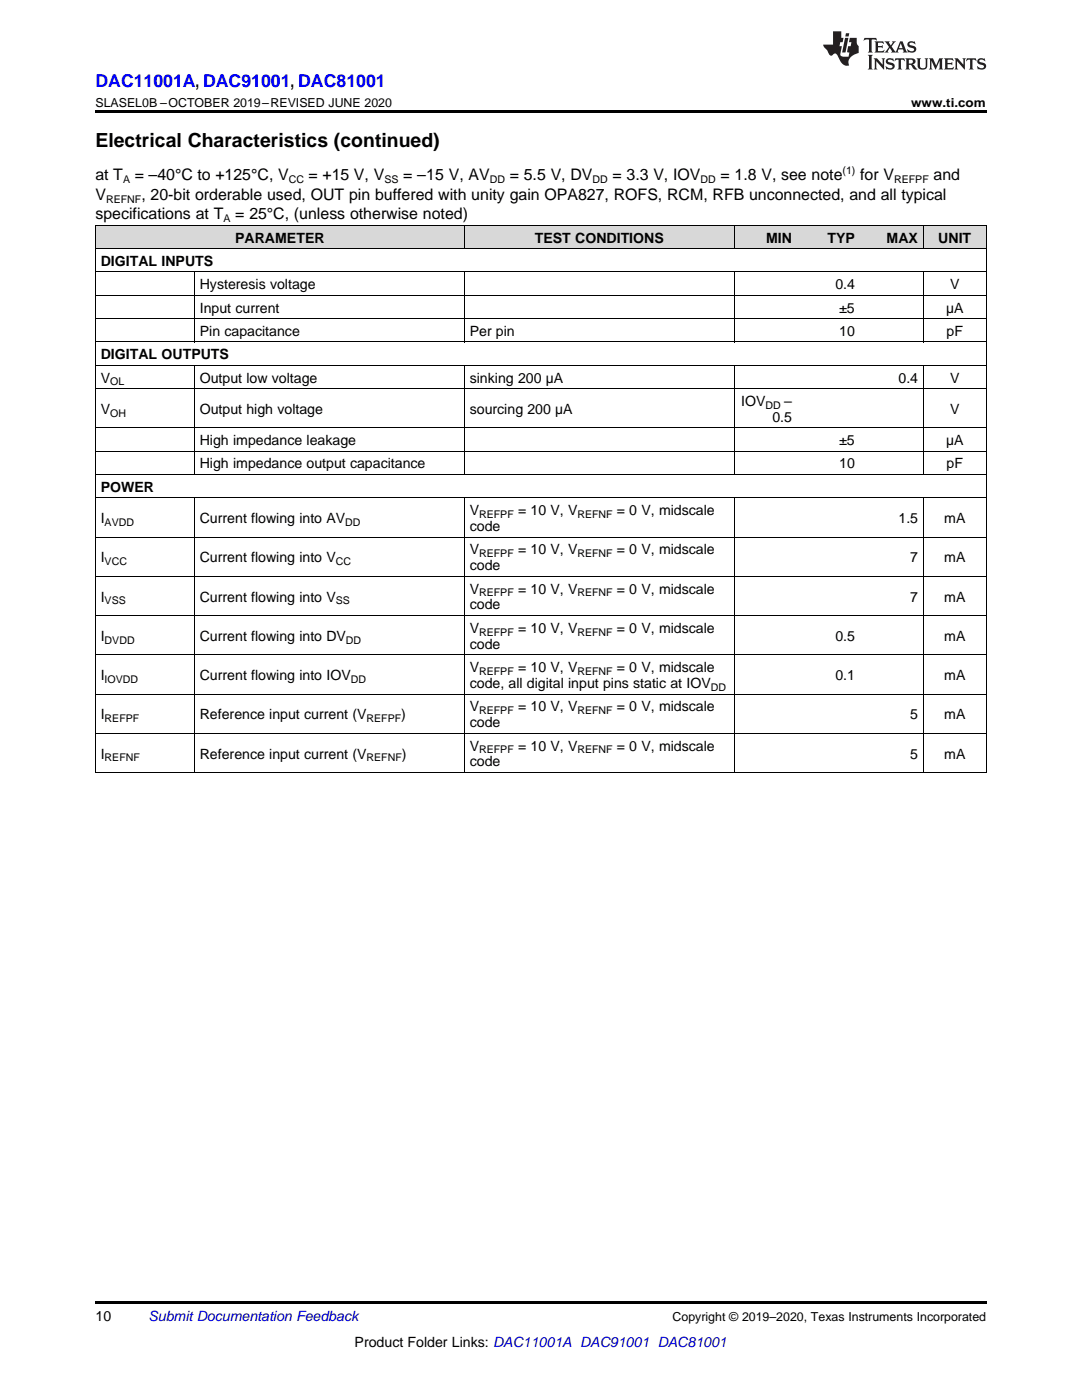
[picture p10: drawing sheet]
<svg xmlns="http://www.w3.org/2000/svg" width="216mm" height="279mm" viewBox="0 0 216 279" stroke-linecap="round" stroke-linejoin="round" font-family="sans-serif">
<defs><g id="words">
<text font-size="3.9" x="19" y="29.3">Electrical Characteristics (continued)</text>
<text font-size="3.5" fill="#00f" x="19" y="17.3">DAC11001A, DAC91001, DAC81001</text>
<g font-size="3.2">
<text x="19" y="36">at T</text>
<text x="26.9" y="36">= –40°C to +125°C, V</text>
<text x="61.6" y="36">= +15 V, V</text>
<text x="80.5" y="36">= –15 V, AV</text>
<text x="101.7" y="36">= 5.5 V, DV</text>
<text x="122.2" y="36">= 3.3 V, IOV</text>
<text x="143.8" y="36">= 1.8 V, see note</text>
<text x="171.6" y="36">for V</text>
<text x="186.3" y="36">and</text>
<text x="19" y="39.9">V</text>
<text x="28.2" y="39.9">, 20-bit orderable used, OUT pin buffered with unity gain OPA827, ROFS, RCM, RFB unconnected, and all typical</text>
<text x="19" y="43.7">specifications at T</text>
<text x="47" y="43.7">= 25°C, (unless otherwise noted)</text>
</g>
<g font-size="2.8">
<text x="20.1" y="53.1">DIGITAL INPUTS</text>
<text x="46.9" y="48.4">PARAMETER</text>
<text x="106.7" y="48.4">TEST CONDITIONS</text>
<text x="152.9" y="48.4">MIN</text>
<text x="165.1" y="48.4">TYP</text>
<text x="176.9" y="48.4">MAX</text>
<text x="187.2" y="48.4">UNIT</text>
<text x="39.9" y="57.7">Hysteresis voltage</text>
<text x="166.7" y="57.7">0.4</text>
<text x="189.6" y="57.7">V</text>
<text x="39.9" y="62.4">Input current</text>
<text x="167.5" y="62.4">±5</text>
<text x="188.8" y="62.4">µA</text>
<text x="20.1" y="71.7">DIGITAL OUTPUTS</text>
<text x="39.9" y="67">Pin capacitance</text>
<text x="93.7" y="67">Per pin</text>
<text x="167.5" y="67">10</text>
<text x="188.9" y="67">pF</text>
<text x="20.1" y="76.3">V</text>
<text x="39.9" y="76.3">Output low voltage</text>
<text x="93.7" y="76.3">sinking 200 µA</text>
<text x="179.3" y="76.3">0.4</text>
<text x="189.6" y="76.3">V</text>
<text x="20.1" y="82.6">V</text>
<text x="39.9" y="82.6">Output high voltage</text>
<text x="93.7" y="82.6">sourcing 200 µA</text>
<text x="147.9" y="81">IOV</text>
<text x="156.4" y="81">–</text>
<text x="189.6" y="82.6">V</text>
<text x="39.9" y="88.8">High impedance leakage</text>
<text x="154.1" y="84.2">0.5</text>
<text x="167.5" y="88.8">±5</text>
<text x="188.8" y="88.8">µA</text>
<text x="39.9" y="93.5">High impedance output capacitance</text>
<text x="167.5" y="93.5">10</text>
<text x="188.9" y="93.5">pF</text>
<text x="20.1" y="98.1">POWER</text>
<text x="20.1" y="104.4">I</text>
<text x="39.9" y="104.4">Current flowing into AV</text>
<text x="93.7" y="102.8">V</text>
<text x="93.7" y="106">code</text>
<text x="103.4" y="102.8">= 10 V, V</text>
<text x="123.1" y="102.8">= 0 V, midscale</text>
<text x="179.3" y="104.4">1.5</text>
<text x="188.4" y="104.4">mA</text>
<text x="20.1" y="112.2">I</text>
<text x="39.9" y="112.2">Current flowing into V</text>
<text x="93.7" y="110.6">V</text>
<text x="93.7" y="113.8">code</text>
<text x="103.4" y="110.6">= 10 V, V</text>
<text x="123.1" y="110.6">= 0 V, midscale</text>
<text x="181.6" y="112.2">7</text>
<text x="188.4" y="112.2">mA</text>
<text x="93.7" y="118.5">V</text>
<text x="103.4" y="118.5">= 10 V, V</text>
<text x="123.1" y="118.5">= 0 V, midscale</text>
<text x="20.1" y="120.1">I</text>
<text x="39.9" y="120.1">Current flowing into V</text>
<text x="93.7" y="121.6">code</text>
<text x="181.6" y="120.1">7</text>
<text x="188.4" y="120.1">mA</text>
<text x="20.1" y="127.9">I</text>
<text x="39.9" y="127.9">Current flowing into DV</text>
<text x="93.7" y="126.3">V</text>
<text x="93.7" y="129.5">code</text>
<text x="103.4" y="126.3">= 10 V, V</text>
<text x="123.1" y="126.3">= 0 V, midscale</text>
<text x="166.7" y="127.9">0.5</text>
<text x="188.4" y="127.9">mA</text>
<text x="20.1" y="135.7">I</text>
<text x="39.9" y="135.7">Current flowing into IOV</text>
<text x="93.7" y="134.1">V</text>
<text x="93.7" y="137.3">code, all digital input pins static at IOV</text>
<text x="103.4" y="134.1">= 10 V, V</text>
<text x="123.1" y="134.1">= 0 V, midscale</text>
<text x="166.7" y="135.7">0.1</text>
<text x="188.4" y="135.7">mA</text>
<text x="20.1" y="143.5">I</text>
<text x="39.9" y="143.5">Reference input current (V</text>
<text x="80.1" y="143.5">)</text>
<text x="93.7" y="142">V</text>
<text x="103.4" y="142">= 10 V, V</text>
<text x="123.1" y="142">= 0 V, midscale</text>
<text x="181.6" y="143.5">5</text>
<text x="188.4" y="143.5">mA</text>
<text x="93.7" y="145.1">code</text>
<text x="93.7" y="149.8">V</text>
<text x="103.4" y="149.8">= 10 V, V</text>
<text x="123.1" y="149.8">= 0 V, midscale</text>
<text x="20.1" y="151.4">I</text>
<text x="39.9" y="151.4">Reference input current (V</text>
<text x="80.2" y="151.4">)</text>
<text x="93.7" y="153">code</text>
<text x="181.6" y="151.4">5</text>
<text x="188.4" y="151.4">mA</text>
<text x="19" y="263.6">10</text>
<text x="70.8" y="268.9">Product Folder Links: DAC11001A DAC91001 DAC81001</text>
</g>
<text font-size="2.8" fill="#0000c8" x="29.6" y="263.6">Submit Documentation Feedback</text>
<g font-size="2.5">
<text x="19" y="21.4">SLASEL0B –OCTOBER 2019–REVISED JUNE 2020</text>
<text x="181.8" y="21.4">www.ti.com</text>
<text x="134.2" y="263.6">Copyright © 2019–2020, Texas Instruments Incorporated</text>
</g>
<g font-size="2.1">
<text x="168.1" y="34.7">(1)</text>
<text x="21.2" y="40.5">REFNF</text>
<text x="24.6" y="36.6">A</text>
<text x="57.6" y="36.6">CC</text>
<text x="76.7" y="36.6">SS</text>
<text x="97.7" y="36.6">DD</text>
<text x="118.2" y="36.6">DD</text>
<text x="139.8" y="36.6">DD</text>
<text x="178.4" y="36.6">REFPF</text>
<text x="44.6" y="44.4">A</text>
<text x="22" y="76.9">OL</text>
<text x="22" y="83.1">OH</text>
<text x="152.8" y="81.6">DD</text>
<text x="20.9" y="105">AVDD</text>
<text x="68.9" y="105">DD</text>
<text x="95.6" y="103.4">REFPF</text>
<text x="115.2" y="103.4">REFNF</text>
<text x="20.9" y="112.8">VCC</text>
<text x="67" y="112.8">CC</text>
<text x="95.6" y="111.2">REFPF</text>
<text x="115.2" y="111.2">REFNF</text>
<text x="95.6" y="119">REFPF</text>
<text x="115.2" y="119">REFNF</text>
<text x="20.9" y="120.6">VSS</text>
<text x="67" y="120.6">SS</text>
<text x="20.9" y="128.4">DVDD</text>
<text x="69" y="128.4">DD</text>
<text x="95.6" y="126.9">REFPF</text>
<text x="115.2" y="126.9">REFNF</text>
<text x="20.9" y="136.3">IOVDD</text>
<text x="70" y="136.3">DD</text>
<text x="95.6" y="134.7">REFPF</text>
<text x="115.2" y="134.7">REFNF</text>
<text x="141.9" y="137.9">DD</text>
<text x="95.6" y="142.5">REFPF</text>
<text x="115.2" y="142.5">REFNF</text>
<text x="20.9" y="144.1">REFPF</text>
<text x="73.1" y="144.1">REFPF</text>
<text x="20.9" y="151.9">REFNF</text>
<text x="73.1" y="151.9">REFNF</text>
<text x="95.6" y="150.4">REFPF</text>
<text x="115.2" y="150.4">REFNF</text>
</g>
</g></defs>
<g fill="#d8d8d8">
<path d="M19 45h19.8v4.7h-19.8z"/>
<path d="M38.8 45h53.9v4.7h-53.9z"/>
<path d="M92.7 45h53.8v4.7h-53.8z"/>
<path d="M146.5 45h12.6v4.7h-12.6z"/>
<path d="M159.1 45h12.6v4.7h-12.6z"/>
<path d="M171.7 45h12.6v4.7h-12.6z"/>
<path d="M184.3 45h12.5v4.7h-12.5z"/>
</g>
<path d="M19 22h177.8v.5h-177.8zM19 259.7h177.8v.5h-177.8z" fill="#000"/>
<g fill="none" stroke="#000" stroke-width=".2">
<path d="M19 58.9h177.8M19 54.3h177.8M19 49.6h177.8M19 45h177.8M19.1 45v109.2M38.8 54.3v14M92.6 45v4.7M92.6 54.3v14M146.5 45v4.7M146.5 54.3v14M184.2 45v4.7M184.2 54.3v14"/>
<path d="M196.8 45v109.2M19 77.6h177.8M19 72.9h177.8M19 68.2h177.8M19 63.6h177.8M38.8 73v21.8M92.6 73v21.8M146.5 73v21.8M184.2 73v21.8M19 99.4h177.8M19 94.7h177.8M19 90h177.8"/>
<path d="M19 85.4h177.8M38.8 99.4v54.8M92.6 99.4v54.8M146.5 99.4v54.8M184.2 99.4v54.8M19 115h177.8M19 107.2h177.8M19 138.5h177.8M19 130.7h177.8M19 122.9h177.8M19 154.2h177.8M19 146.3h177.8"/>
</g>
<g fill="#231f20">
<path d="M172.5 7.6l-.1 .5 .4-.2h.6v.1v2.1l-.2 .4h.9l-.2-.4v-2.1l.1-.1h.5l.5 .2-.2-.5zM174.5 8.3l.2 .3v1.5l-.2 .4h1.8l.2-.6a1.04 1.04 0 0 1-1.3 .2v-.7h.6l.3 .2v-.6l-.3 .2h-.6v-.6l.8-.1 .4 .3-.2-.5zM176.5 8.3l.9 1.1-.9 1.1h.8l-.2-.2 .4-.7 .5 .7-.2 .2h1.5l-.2-.2 .2-.4h.9l.1 .4-.2 .2h1l-.3-.3-.7-1.9h-.5l-.9 2-.8-1 .9-1h-.8l.1 .3-.4 .5-.3-.6 .1-.2zM179.7 8.6l.4 1h-.7zM181.3 8.4a.63 .63 0 0 0-.2 .7 .63 .63 0 0 0 .6 .4l.6 .2 .1 .2a.75 .75 0 0 1-.7 .4 .75 .75 0 0 1-.6-.5l.1 .7 .1-.1a1.11 1.11 0 0 0 1.5-.6 1.13 1.13 0 0 0-1.2-.8l-.1-.4a1.04 1.04 0 0 1 1.2 .2l-.2-.5-.2 .1-.4-.2zM173.2 10.9l.2 .4v2.2l-.2 .4h1l-.3-.4v-2.2l.3-.4zM174.3 11.6l.3 .4v1.5l-.3 .4h.8l-.2-.4v-1.3l1.5 1.7v-1.9l.2-.4h-.7l.2 .4v.9l-1.1-1.3zM177 11.8a.62 .62 0 0 0-.2 .7 .62 .62 0 0 0 .6 .4l.6 .1 .1 .3a.76 .76 0 0 1-.7 .3 .76 .76 0 0 1-.7-.4l.2 .7 .1-.1a1.11 1.11 0 0 0 1.5-.6 1.13 1.13 0 0 0-1.2-.8l-.1-.4a1.04 1.04 0 0 1 1.2 .2l-.2-.6-.2 .1-.5-.1zM178.7 11.6l-.2 .6a.61 .61 0 0 1 .8-.3v1.6l-.2 .4h.9l-.2-.4v-1.6a.63 .63 0 0 1 .7 .3l-.1-.6zM180.6 11.6l.3 .4v1.5l-.3 .4h1l-.2-.2-.1-.8 .6 .2a.76 .76 0 0 0 1.2 .7l-1-1a.58 .58 0 0 0 .6-.5 .58 .58 0 0 0-.5-.6zM181.4 11.9h.1a.45 .45 0 0 1 .5 .1 .45 .45 0 0 1 .1 .5l-.8 .2zM182.9 11.6l.2 .2a2.17 2.17 0 0 0 .3 1.9 .99 .99 0 0 0 1.6-.6v-1.1l.2-.4h-.7l.2 .2a1.92 1.92 0 0 1-.2 1.8 .6 .6 0 0 1-.9-.5v-1.1l.2-.4zM185.4 11.6l.2 .4v1.5l-.2 .4h.7l-.2-.4v-1.4l.8 1.8 .8-1.8v1.4l-.2 .4h.9l-.2-.4v-1.5l.2-.4h-.8l-.6 1.5-.6-1.5zM188.4 11.6l.2 .4v1.5l-.2 .4h1.8l.1-.6a1.04 1.04 0 0 1-1.2 .1v-.6h.5l.4 .2v-.6l-.4 .2h-.5v-.7h.8l.3 .3-.1-.6zM190.5 11.6l.2 .4v1.5l-.2 .4h.7l-.2-.4v-1.3l1.5 1.7v-1.9l.2-.4h-.7l.2 .4v.9l-1.1-1.3zM192.9 11.6l-.1 .6a.61 .61 0 0 1 .7-.3l.1 1.6-.3 .4h1l-.3-.4 .1-1.6a.63 .63 0 0 1 .7 .3l-.1-.6zM195.2 11.8a.62 .62 0 0 0-.2 .7 .62 .62 0 0 0 .6 .4l.6 .1 .1 .3a.76 .76 0 0 1-.7 .3 .76 .76 0 0 1-.6-.4l.1 .7 .1-.1a1.11 1.11 0 0 0 1.6-.6 1.13 1.13 0 0 0-1.3-.8l-.1-.4a1.04 1.04 0 0 1 1.2 .2l-.1-.6-.2 .1-.5-.1z"/>
<path d="M166.2 6.3v2.6h-1.9v.4l.8 .9a.91 .91 0 0 0 1 .8 .56 .56 0 0 1 .5-.3 .56 .56 0 0 1 .5 .3l.4 .8a1.53 1.53 0 0 0 1.9 1.2 1.54 1.54 0 0 1 1-2.1l.9-.3v-1.4a1.52 1.52 0 0 1-.4-1.6h-1.3l-.2 .8h.5l-.2 .8h-.5l-.1 1v.2l.4 .1-.2 .8a1.93 1.93 0 0 1-1.6-.3l.3-1.8h-.5l.2-.8h.4l.2-.8h-.4v-1.3zM168.6 7.6l-.6 2.9h.7l.6-2.9zM168.8 6.6l-.1 .7h.6l.2-.7z"/>
</g>
<use href="#words"/>
</svg>
